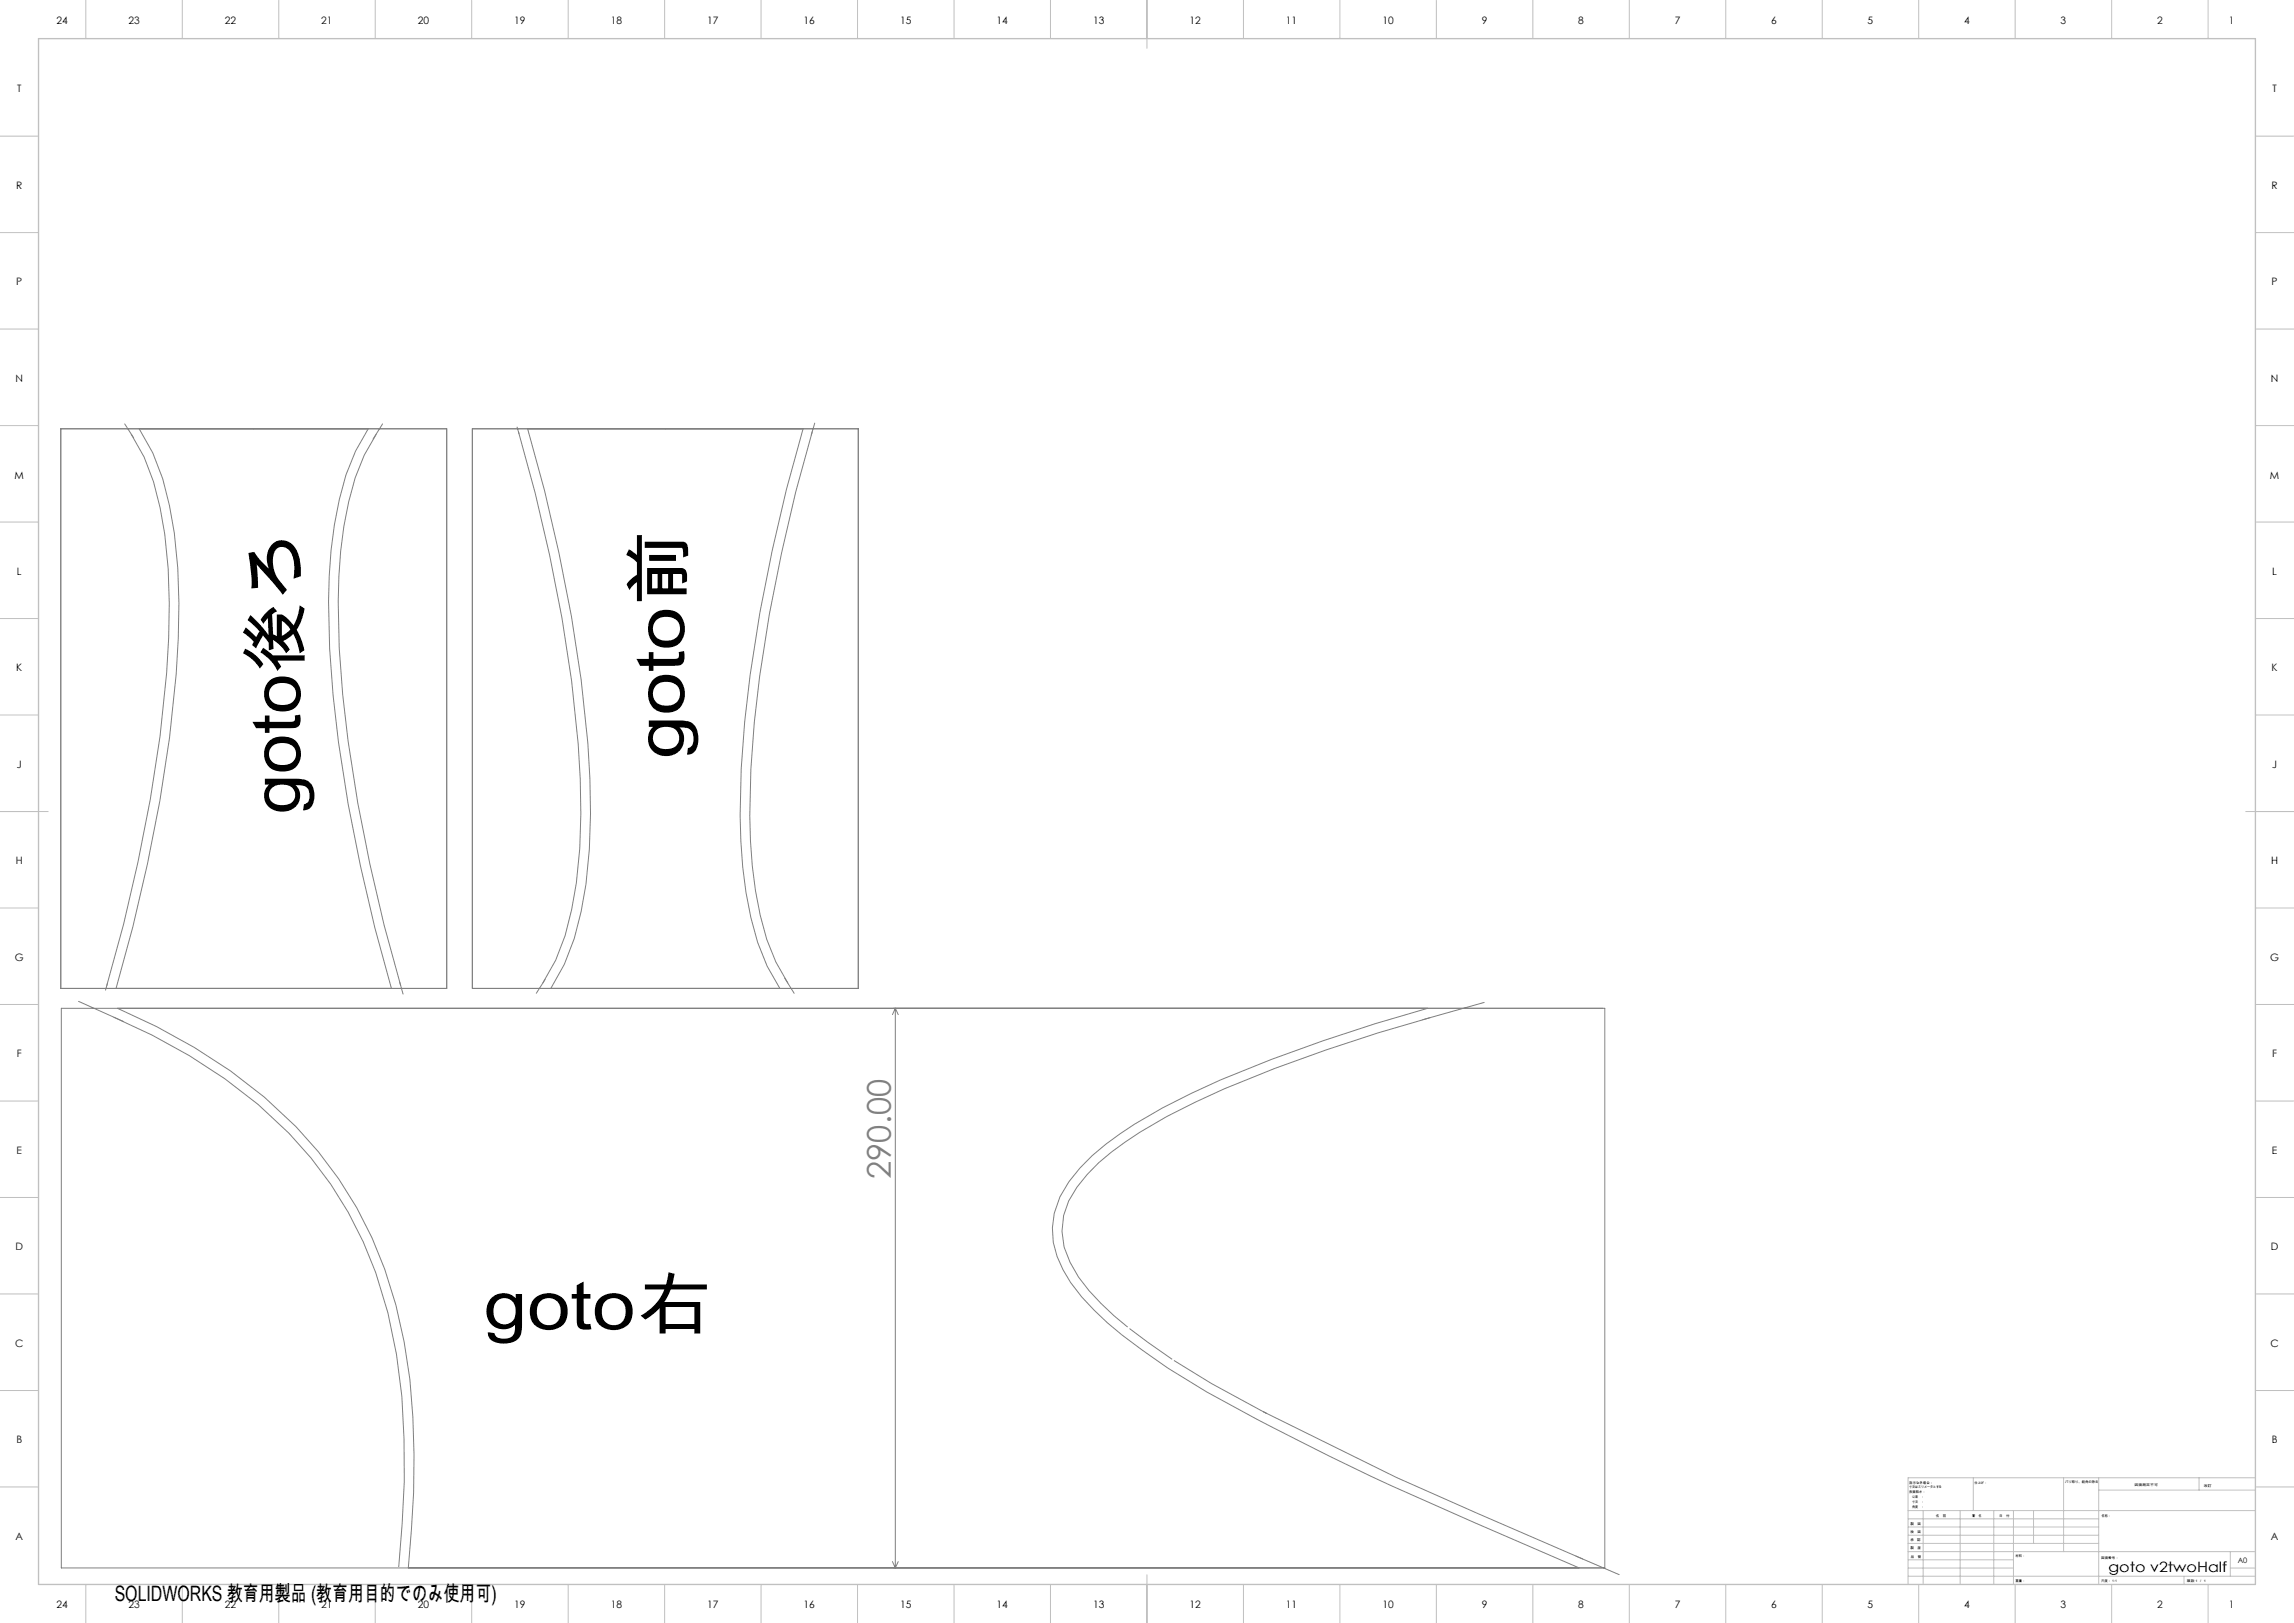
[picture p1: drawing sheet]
<svg xmlns="http://www.w3.org/2000/svg" width="1189mm" height="841mm" viewBox="0 0 1189 841" stroke-linecap="round" stroke-linejoin="round" font-family="sans-serif">
<defs><g id="words">
<g font-size="35.3">
<text x="355" y="393" transform="rotate(-90 355 393)">goto前</text>
<text x="156" y="422" transform="rotate(-90 156 422)">goto後ろ</text>
<text x="251" y="689">goto右</text>
</g>
<text font-size="16.9" fill="#808080" x="462" y="611" transform="rotate(-90 462 611)">290.00</text>
<text font-size="11" x="59" y="830">SOLIDWORKS 教育用製品 (教育用目的でのみ使用可)</text>
<text font-size="7.4" x="1093" y="815">goto v2twoHalf</text>
<g font-size="5.3">
<text x="29" y="12">24</text>
<text x="67" y="12">23</text>
<text x="117" y="12">22</text>
<text x="167" y="12">21</text>
<text x="217" y="12">20</text>
<text x="267" y="12">19</text>
<text x="317" y="12">18</text>
<text x="367" y="12">17</text>
<text x="417" y="12">16</text>
<text x="467" y="12">15</text>
<text x="517" y="12">14</text>
<text x="567" y="12">13</text>
<text x="617" y="12">12</text>
<text x="667" y="12">11</text>
<text x="717" y="12">10</text>
<text x="768" y="12">9</text>
<text x="818" y="12">8</text>
<text x="868" y="12">7</text>
<text x="918" y="12">6</text>
<text x="968" y="12">5</text>
<text x="1018" y="12">4</text>
<text x="1068" y="12">3</text>
<text x="1118" y="12">2</text>
<text x="1155" y="12">1</text>
<text x="9" y="48">T</text>
<text x="1178" y="48">T</text>
<text x="8" y="98">R</text>
<text x="1177" y="98">R</text>
<text x="8" y="148">P</text>
<text x="1177" y="148">P</text>
<text x="8" y="198">N</text>
<text x="1177" y="198">N</text>
<text x="8" y="248">M</text>
<text x="1177" y="248">M</text>
<text x="9" y="298">L</text>
<text x="1178" y="298">L</text>
<text x="8" y="348">K</text>
<text x="1177" y="348">K</text>
<text x="9" y="398">J</text>
<text x="1178" y="398">J</text>
<text x="8" y="448">H</text>
<text x="1177" y="448">H</text>
<text x="8" y="498">G</text>
<text x="1177" y="498">G</text>
<text x="9" y="548">F</text>
<text x="1178" y="548">F</text>
<text x="9" y="598">E</text>
<text x="1178" y="598">E</text>
<text x="8" y="648">D</text>
<text x="1177" y="648">D</text>
<text x="8" y="698">C</text>
<text x="1177" y="698">C</text>
<text x="8" y="748">B</text>
<text x="1177" y="748">B</text>
<text x="8" y="798">A</text>
<text x="1177" y="798">A</text>
<text x="29" y="833">24</text>
<text x="67" y="833">23</text>
<text x="117" y="833">22</text>
<text x="167" y="833">21</text>
<text x="217" y="833">20</text>
<text x="267" y="833">19</text>
<text x="317" y="833">18</text>
<text x="367" y="833">17</text>
<text x="417" y="833">16</text>
<text x="467" y="833">15</text>
<text x="517" y="833">14</text>
<text x="567" y="833">13</text>
<text x="617" y="833">12</text>
<text x="667" y="833">11</text>
<text x="717" y="833">10</text>
<text x="768" y="833">9</text>
<text x="818" y="833">8</text>
<text x="868" y="833">7</text>
<text x="918" y="833">6</text>
<text x="968" y="833">5</text>
<text x="1018" y="833">4</text>
<text x="1068" y="833">3</text>
<text x="1118" y="833">2</text>
<text x="1155" y="833">1</text>
</g>
<text font-size="3.9" x="1160" y="810">A0</text>
<g font-size="1.7">
<text x="990" y="769">指示なき場合：</text>
<text x="990" y="771">寸法はミリメータとする</text>
<text x="990" y="774">表面粗さ：</text>
<text x="1023" y="769">仕上げ：</text>
<text x="1070" y="769">バリ取り、鋭角の除去</text>
<text x="1106" y="770">図面測定不可</text>
<text x="1142" y="770">改訂</text>
<text x="990" y="776">公差　：</text>
<text x="990" y="779">寸法　：</text>
<text x="990" y="781">角度　：</text>
<text x="990" y="790">製　図</text>
<text x="1003" y="786">名　前</text>
<text x="1019" y="786">署　名</text>
<text x="1036" y="786">日　付</text>
<text x="1089" y="786">名称：</text>
<text x="990" y="794">検　図</text>
<text x="990" y="799">承　認</text>
<text x="990" y="803">製　産</text>
<text x="990" y="807">品　管</text>
<text x="1045" y="807">材料：</text>
<text x="1089" y="808">図面番号：</text>
<text x="1045" y="820">重量：</text>
<text x="1089" y="820">尺度： 1:1</text>
<text x="1133" y="820">葉数 1 ／ 1</text>
</g>
</g></defs>
<g fill="none" stroke="#808080" stroke-width=".52">
<path d="M65 220l4 7M198 220l-5 8M422 219l-2 6M32 222h200v290h-200zM68 225a121 121 0 0 1 17 52 391 391 0 0 1-2 105 898 898 0 0 1-28 129M72 222a125 125 0 0 1 18 54 351 351 0 0 1 1 73 820 820 0 0 1-31 163M191 222a120 120 0 0 0-18 50 332 332 0 0 0 0 88 833 833 0 0 0 30 152M195 225a115 115 0 0 0-17 48 333 333 0 0 0 0 87 831 831 0 0 0 30 151M245 222h200v290h-200zM268 221l1 4M269 224a786 786 0 0 1 32 180 256 256 0 0 1-8 81l-5 13-7 11M273 222a794 794 0 0 1 33 181 262 262 0 0 1-8 83l-5 14-7 12"/>
<path d="M416 222a803 803 0 0 0-32 176 252 252 0 0 0 9 90l5 13 6 11M421 224a794 794 0 0 0-32 175 248 248 0 0 0 8 88l5 11 6 11M41 519l23 10M56 510l-1 3M207 509l2 6M283 507l-5 8M407 507l5 8M769 519l-32 9M32 522h800v290h-800zM59 527a267 267 0 0 1 102 73 208 208 0 0 1 44 102 424 424 0 0 1 2 110M61 522a272 272 0 0 1 104 75 212 212 0 0 1 44 98 426 426 0 0 1 3 117M464 522v290"/>
<path d="M464 522l2 4M464 522l-1 4M740 522a716 716 0 0 0-138 52 139 139 0 0 0-48 38 41 41 0 0 0-3 46 133 133 0 0 0 41 42 510 510 0 0 0 76 44l42 21a2732 2732 0 0 0 108 47M741 527a707 707 0 0 0-136 52 164 164 0 0 0-42 30 40 40 0 0 0-11 37 68 68 0 0 0 19 29l13 13M585 688l23 16M608 705l20 12 29 15M655 732l69 34 96 42M463 809l1 3M466 809l-2 3M817 806l22 10"/>
</g>
<g fill="none" stroke="#c0c0c0" stroke-width=".52">
<path d="M44 0v20M94 0v20M144 0v20M194 0v20M244 0v20M294 0v20M344 0v20M394 0v20M444 0v20M494 0v20M544 0v20M594 0v25"/>
<path d="M644 0v20M694 0v20M744 0v20M794 0v20M844 0v20M894 0v20M944 0v20M994 0v20M1044 0v20M1094 0v20M1144 0v20M0 71h20"/>
<path d="M1169 71h20M0 121h20M1169 121h20M0 171h20M1169 171h20M0 221h20M1169 221h20M0 271h20M1169 271h20M0 321h20M1169 321h20M0 371h20"/>
<path d="M1169 371h20M0 421h25M1164 421h25M0 471h20M1169 471h20M0 521h20M1169 521h20M0 571h20M1169 571h20M0 621h20M1169 621h20M0 671h20"/>
<path d="M1169 671h20M0 721h20M1169 721h20M0 771h20M1023 766v17M1070 766v38M1088 766v55M1088 772h81M1140 766v6M1169 766h-180v55M1169 771h20M989 783h180"/>
<path d="M989 800h99M989 796h99M989 791h99M989 787h99M997 783v38M1016 783v38M1033 783v38M1044 783v38M1054 783v17M594 816v25M989 817h180M989 813h55"/>
<path d="M989 808h55M989 804h180M1132 817v4M1156 813h13M1156 804v13M44 821v20M94 821v20M144 821v20M194 821v20M244 821v20M294 821v20M344 821v20"/>
<path d="M394 821v20M444 821v20M494 821v20M544 821v20M644 821v20M694 821v20M744 821v20M794 821v20M844 821v20M894 821v20M944 821v20M994 821v20"/>
<path d="M1044 821v20M1094 821v20M1144 821v20"/>
</g>
<path d="M20 20h1149v801h-1149z" fill="none" stroke="#c0c0c0" stroke-width=".7"/>
<use href="#words"/>
</svg>
